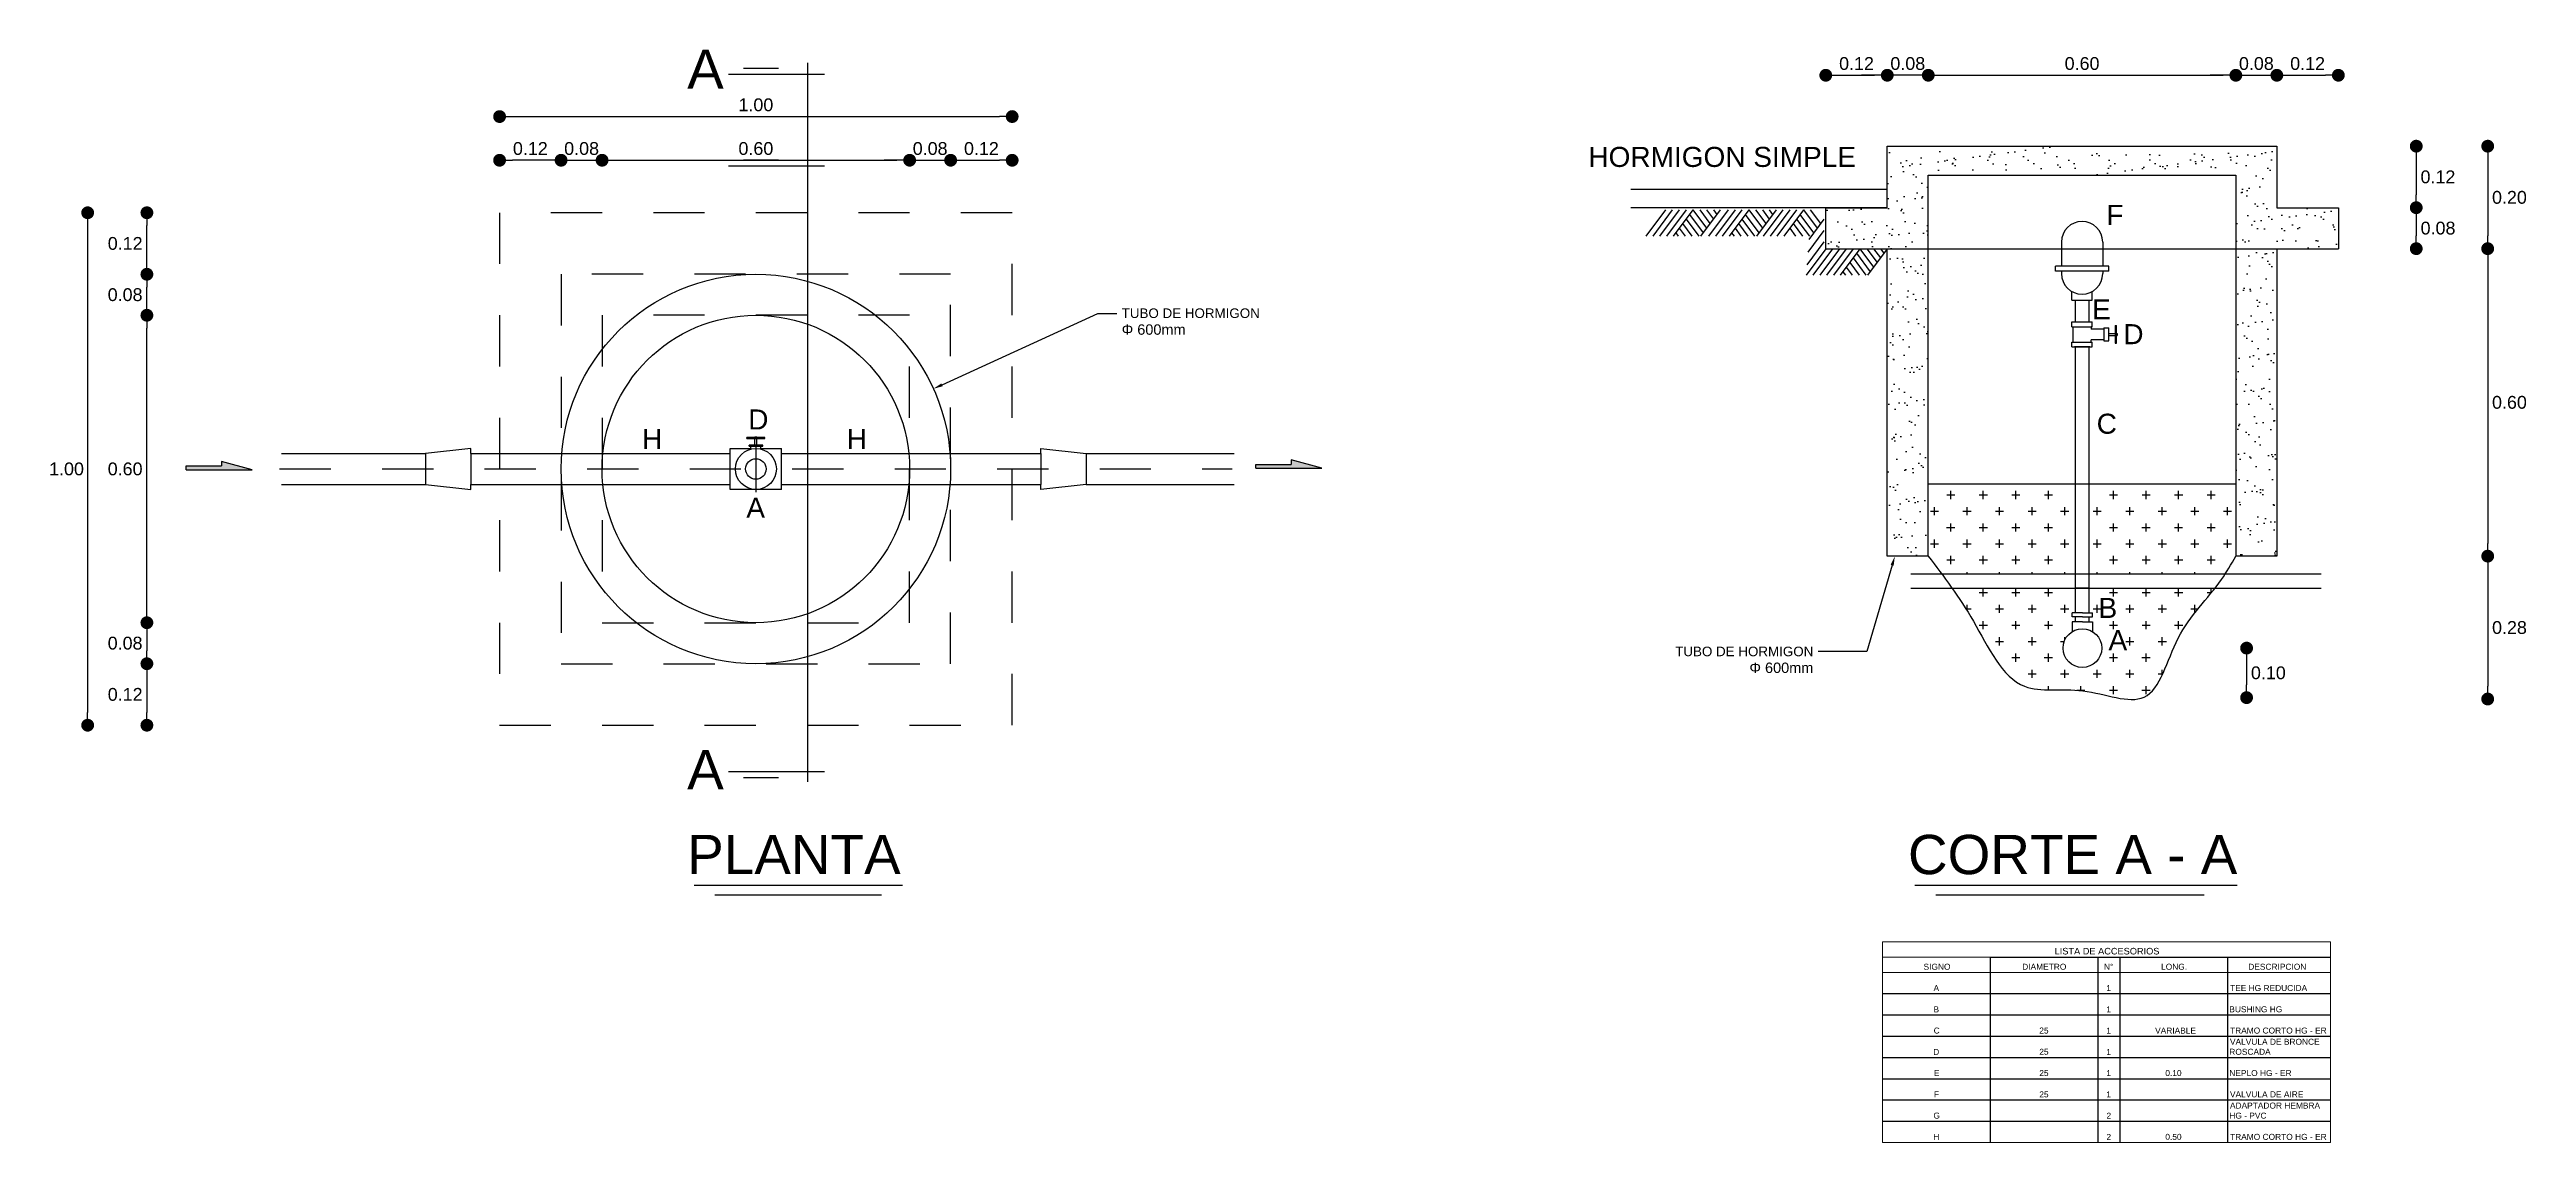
# Model space of a CAD drawing. Header units: metres. Extents: x 2644 to 4131, y 3282 to 4383.
# Drawn here: x 2678.494 to 2683.326, y 4368.693 to 4370.826 of the extents above; entities that cross this region are included whole.
import ezdxf
from ezdxf import colors
from ezdxf.entities.mleader import LeaderData, LeaderLine
from ezdxf.math import Vec2, Vec3

# ---------------------------------------------------------------- set-up
doc = ezdxf.new("R2010")
doc.units = ezdxf.units.M
for name, pattern in [('ACAD_ISO03W100', [30, 12, -18]), ('ACAD_ISO04W100', [30, 24, -3, 0, -3]), ('ACAD_ISO05W100', [33, 24, -3, 0, -3, 0, -3])]:
    doc.linetypes.add(name, pattern=pattern)
doc.layers.add('eje', color=10, linetype='ACAD_ISO04W100', transparency=0.1)
doc.styles.get("Standard").update_dxf_attribs({"font": 'arial.ttf'})
doc.dimstyles.new('gestion', dxfattribs={"dimscale": 0, "dimtxt": 0.025, "dimasz": 0.025, "dimexe": 0.02, "dimexo": 0.07, "dimgap": 0.01, "dimtad": 2, "dimtih": 1, "dimtoh": 1, "dimzin": 0, "dimdsep": 46, "dimtxsty": 'Standard', "dimblk": 'DOT', "dimcen": 0, "dimse1": 1, "dimse2": 1, "dimadec": 0, "dimazin": 0, "dimtm": 1e-09, "dimtfac": 1, "dimtix": 1, "dimtmove": 1, "dimatfit": 0, "dimldrblk": 'DOTSMALL', "dimfxl": 1, "dimtolj": 1, "dimtzin": 0, "dimarcsym": 2})

msp = doc.modelspace()

# ---------------------------------------------------------------- texts
for s, height, p in [('A', 0.07666534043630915, (2679.738058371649, 4370.749078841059)), ('HORMIGON SIMPLE', 0.03910902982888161, (2681.496273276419, 4370.596650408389)), ('F', 0.03910902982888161, (2682.506698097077, 4370.483351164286)), ('E', 0.03910902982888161, (2682.479076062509, 4370.299164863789)), ('D', 0.03910902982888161, (2682.539879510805, 4370.250777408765)), ('D', 0.03910902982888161, (2679.857221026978, 4370.084311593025)), ('C', 0.03910902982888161, (2682.487892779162, 4370.075971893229)), ('H', 0.03910902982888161, (2679.649875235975, 4370.046340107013)), ('H', 0.03910902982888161, (2680.049477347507, 4370.046340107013)), ('A', 0.03910902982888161, (2679.853509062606, 4369.912027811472)), ('B', 0.03910902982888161, (2682.491492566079, 4369.716567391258)), ('A', 0.03910902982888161, (2682.510982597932, 4369.653623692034)), ('A', 0.07666534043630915, (2679.738058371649, 4369.382168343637)), ('PLANTA', 0.07666534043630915, (2679.738058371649, 4369.216565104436)), ('CORTE A - A', 0.07666534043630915, (2682.119792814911, 4369.216565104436)), ('SIGNO', 0.01168109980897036, (2682.150086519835, 4369.030066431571)), ('DIAMETRO', 0.01168109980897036, (2682.342626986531, 4369.030066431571)), ('LISTA DE ACCESORIOS', 0.0128492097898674, (2682.405898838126, 4369.05988769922)), ('N°', 0.01168109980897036, (2682.502160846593, 4369.029913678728)), ('LONG.', 0.01168109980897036, (2682.613559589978, 4369.030066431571)), ('DESCRIPCION', 0.01168109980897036, (2682.783606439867, 4369.030066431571)), ('A', 0.01168109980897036, (2682.169634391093, 4368.98842619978)), ('1', 0.01168109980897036, (2682.50672546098, 4368.988372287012)), ('TEE HG REDUCIDA', 0.01168109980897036, (2682.748087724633, 4368.988543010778)), ('B', 0.01168109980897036, (2682.169580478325, 4368.946884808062)), ('1', 0.01168109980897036, (2682.50672546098, 4368.946884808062)), ('BUSHING HG', 0.01168109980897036, (2682.746677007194, 4368.947055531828)), ('C', 0.01168109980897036, (2682.169868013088, 4368.905541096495)), ('25', 0.01168109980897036, (2682.375918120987, 4368.905568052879)), ('1', 0.01168109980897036, (2682.50672546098, 4368.905397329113)), ('VARIABLE', 0.01168109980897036, (2682.601909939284, 4368.905451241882)), ('VALVULA DE BRONCE', 0.01168109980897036, (2682.747917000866, 4368.883665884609)), ('TRAMO CORTO HG - ER', 0.01168109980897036, (2682.748087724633, 4368.905568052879)), ('D', 0.01168109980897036, (2682.168942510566, 4368.863909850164)), ('25', 0.01168109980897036, (2682.375918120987, 4368.86408057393)), ('1', 0.01168109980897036, (2682.50672546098, 4368.863909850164)), ('ROSCADA', 0.01168109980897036, (2682.746677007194, 4368.86408057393)), ('E', 0.01168109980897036, (2682.170178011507, 4368.822422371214)), ('F', 0.01168109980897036, (2682.170357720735, 4368.780988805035)), ('25', 0.01168109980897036, (2682.375918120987, 4368.82259309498)), ('25', 0.01168109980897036, (2682.375918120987, 4368.781105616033)), ('1', 0.01168109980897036, (2682.50672546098, 4368.822422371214)), ('1', 0.01168109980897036, (2682.50672546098, 4368.780934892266)), ('0.10', 0.01168109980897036, (2682.621808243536, 4368.82259309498)), ('VALVULA DE AIRE', 0.01168109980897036, (2682.747917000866, 4368.781105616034)), ('NEPLO HG - ER', 0.01168109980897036, (2682.746677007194, 4368.82259309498)), ('G', 0.01168109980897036, (2682.169409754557, 4368.739609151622)), ('2', 0.01168109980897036, (2682.507008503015, 4368.739447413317)), ('ADAPTADOR HEMBRA', 0.01168109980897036, (2682.747908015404, 4368.759185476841)), ('HG - PVC', 0.01168109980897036, (2682.746677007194, 4368.739609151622)), ('H', 0.01168109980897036, (2682.1692255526, 4368.698013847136)), ('2', 0.01168109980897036, (2682.507008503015, 4368.697959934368)), ('0.50', 0.01168109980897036, (2682.621808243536, 4368.698130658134)), ('TRAMO CORTO HG - ER', 0.01168109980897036, (2682.748087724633, 4368.698130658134))]:
    msp.add_text(s, height=height).set_placement(p)

# ---------------------------------------------------------------- blocks, each defined once
blk = doc.blocks.new('_Dot')
at = {"color": 0, "linetype": 'ByBlock', "lineweight": -2}
blk.add_line((-0.5, 0), (-1, 0), dxfattribs=at)
at = {"color": 0, "linetype": 'ByBlock', "const_width": 0.5}
blk.add_lwpolyline([(-0.25, 0, 1), (0.25, 0, 1)], format="xyb", close=True, dxfattribs=at)
blk = doc.blocks.new('*D419')
at = {"color": 0, "lineweight": -2, "transparency": 16777216}
blk.add_line((2678.568508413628, 4370.48222963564), (2678.568508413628, 4369.532229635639), dxfattribs=at)
at = {"layer": 'Defpoints', "color": 0, "transparency": 16777216}
for p in [(2679.286809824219, 4370.507229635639), (2678.568508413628, 4369.507229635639), (2679.286809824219, 4369.507229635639)]:
    blk.add_point(p, dxfattribs=at)
at = {"color": 0, "lineweight": -2, "transparency": 16777216, "xscale": 0.025, "yscale": 0.025, "zscale": 0.025}
for p, rotation in [((2678.568508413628, 4370.507229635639), 90), ((2678.568508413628, 4369.507229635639), 270)]:
    blk.add_blockref('_Dot', p, dxfattribs=dict(at, rotation=rotation))
at = {"color": 0, "transparency": 16777216, "insert": (2678.527258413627, 4370.00722963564), "char_height": 0.025, "attachment_point": 5}
blk.add_mtext('\\A1;1.00', dxfattribs=at)
blk = doc.blocks.new('_DotSmall')
at = {"color": 0, "linetype": 'ByBlock', "const_width": 0.5}
blk.add_lwpolyline([(-0.0625, 0, 1), (0.0625, 0, 1)], format="xyb", close=True, dxfattribs=at)
blk = doc.blocks.new('*D420')
at = {"color": 0, "lineweight": -2, "transparency": 16777216}
blk.add_line((2678.684049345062, 4370.332229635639), (2678.684049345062, 4370.36222963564), dxfattribs=at)
at = {"layer": 'Defpoints', "color": 0, "transparency": 16777216}
for p in [(2678.684049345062, 4370.387229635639), (2679.293648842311, 4370.387229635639), (2679.373648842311, 4370.307229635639)]:
    blk.add_point(p, dxfattribs=at)
at = {"color": 0, "lineweight": -2, "transparency": 16777216, "xscale": 0.025, "yscale": 0.025, "zscale": 0.025}
for p, rotation in [((2678.684049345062, 4370.387229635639), 90), ((2678.684049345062, 4370.307229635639), 270)]:
    blk.add_blockref('_Dot', p, dxfattribs=dict(at, rotation=rotation))
at = {"color": 0, "transparency": 16777216, "insert": (2678.641554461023, 4370.34722963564), "char_height": 0.025, "attachment_point": 5}
blk.add_mtext('\\A1;0.08', dxfattribs=at)
blk = doc.blocks.new('*D421')
at = {"color": 0, "lineweight": -2, "transparency": 16777216}
blk.add_line((2678.684049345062, 4370.412229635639), (2678.684049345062, 4370.48222963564), dxfattribs=at)
at = {"layer": 'Defpoints', "color": 0, "transparency": 16777216}
for p in [(2678.684049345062, 4370.507229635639), (2679.173648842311, 4370.507229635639), (2679.293648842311, 4370.387229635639)]:
    blk.add_point(p, dxfattribs=at)
at = {"color": 0, "lineweight": -2, "transparency": 16777216, "xscale": 0.025, "yscale": 0.025, "zscale": 0.025}
for p, rotation in [((2678.684049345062, 4370.507229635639), 90), ((2678.684049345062, 4370.387229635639), 270)]:
    blk.add_blockref('_Dot', p, dxfattribs=dict(at, rotation=rotation))
at = {"color": 0, "transparency": 16777216, "insert": (2678.641707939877, 4370.44722963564), "char_height": 0.025, "attachment_point": 5}
blk.add_mtext('\\A1;0.12', dxfattribs=at)
blk = doc.blocks.new('*D422')
at = {"color": 0, "lineweight": -2, "transparency": 16777216}
blk.add_line((2678.684049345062, 4369.682229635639), (2678.684049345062, 4369.652229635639), dxfattribs=at)
at = {"layer": 'Defpoints', "color": 0, "transparency": 16777216}
for p in [(2679.379898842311, 4369.707229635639), (2678.684049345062, 4369.627229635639), (2679.299898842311, 4369.627229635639)]:
    blk.add_point(p, dxfattribs=at)
at = {"color": 0, "lineweight": -2, "transparency": 16777216, "xscale": 0.025, "yscale": 0.025, "zscale": 0.025}
for p, rotation in [((2678.684049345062, 4369.707229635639), 90), ((2678.684049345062, 4369.627229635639), 270)]:
    blk.add_blockref('_Dot', p, dxfattribs=dict(at, rotation=rotation))
at = {"color": 0, "transparency": 16777216, "insert": (2678.641554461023, 4369.66722963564), "char_height": 0.025, "attachment_point": 5}
blk.add_mtext('\\A1;0.08', dxfattribs=at)
blk = doc.blocks.new('*D423')
at = {"color": 0, "lineweight": -2, "transparency": 16777216}
blk.add_line((2678.684049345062, 4369.60222963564), (2678.684049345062, 4369.532229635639), dxfattribs=at)
at = {"layer": 'Defpoints', "color": 0, "transparency": 16777216}
for p in [(2679.299898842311, 4369.627229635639), (2678.684049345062, 4369.507229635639), (2679.179898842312, 4369.507229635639)]:
    blk.add_point(p, dxfattribs=at)
at = {"color": 0, "lineweight": -2, "transparency": 16777216, "xscale": 0.025, "yscale": 0.025, "zscale": 0.025}
for p, rotation in [((2678.684049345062, 4369.627229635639), 90), ((2678.684049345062, 4369.507229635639), 270)]:
    blk.add_blockref('_Dot', p, dxfattribs=dict(at, rotation=rotation))
at = {"color": 0, "transparency": 16777216, "insert": (2678.641707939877, 4369.567229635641), "char_height": 0.025, "attachment_point": 5}
blk.add_mtext('\\A1;0.12', dxfattribs=at)
blk = doc.blocks.new('*D619')
at = {"color": 0, "lineweight": -2, "transparency": 16777216}
blk.add_line((2678.684049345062, 4369.732229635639), (2678.684049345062, 4370.28222963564), dxfattribs=at)
at = {"layer": 'Defpoints', "color": 0, "transparency": 16777216}
for p in [(2678.684049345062, 4370.307229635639), (2679.572126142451, 4370.307229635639), (2679.572126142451, 4369.707229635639)]:
    blk.add_point(p, dxfattribs=at)
at = {"color": 0, "lineweight": -2, "transparency": 16777216, "xscale": 0.025, "yscale": 0.025, "zscale": 0.025}
for p, rotation in [((2678.684049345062, 4370.307229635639), 90), ((2678.684049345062, 4369.707229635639), 270)]:
    blk.add_blockref('_Dot', p, dxfattribs=dict(at, rotation=rotation))
at = {"color": 0, "transparency": 16777216, "insert": (2678.641622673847, 4370.00722963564), "char_height": 0.025, "attachment_point": 5}
blk.add_mtext('\\A1;0.60', dxfattribs=at)
blk = doc.blocks.new('*D620')
at = {"color": 0, "lineweight": -2, "transparency": 16777216}
blk.add_line((2679.467126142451, 4370.609682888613), (2679.397126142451, 4370.609682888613), dxfattribs=at)
at = {"layer": 'Defpoints', "color": 0, "transparency": 16777216}
for p in [(2679.372126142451, 4370.609682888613), (2679.372126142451, 4370.507229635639), (2679.492126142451, 4370.387229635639)]:
    blk.add_point(p, dxfattribs=at)
at = {"color": 0, "lineweight": -2, "transparency": 16777216, "xscale": 0.025, "yscale": 0.025, "zscale": 0.025, "rotation": 180}
blk.add_blockref('_Dot', (2679.372126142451, 4370.609682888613), dxfattribs=at)
at = {"color": 0, "lineweight": -2, "transparency": 16777216, "xscale": 0.025, "yscale": 0.025, "zscale": 0.025}
blk.add_blockref('_Dot', (2679.492126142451, 4370.609682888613), dxfattribs=at)
at = {"color": 0, "transparency": 16777216, "insert": (2679.432126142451, 4370.632447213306), "char_height": 0.025, "attachment_point": 5}
blk.add_mtext('\\A1;0.12', dxfattribs=at)
blk = doc.blocks.new('*D621')
at = {"color": 0, "lineweight": -2, "transparency": 16777216}
for p, q in [((2679.467126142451, 4370.609682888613), (2679.44212614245, 4370.609682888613)), ((2679.492126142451, 4370.609682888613), (2679.572126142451, 4370.609682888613)), ((2679.597126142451, 4370.609682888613), (2679.622126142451, 4370.609682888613))]:
    blk.add_line(p, q, dxfattribs=at)
at = {"layer": 'Defpoints', "color": 0, "transparency": 16777216}
for p in [(2679.572126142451, 4370.609682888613), (2679.492126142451, 4370.387229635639), (2679.572126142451, 4370.307229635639)]:
    blk.add_point(p, dxfattribs=at)
at = {"color": 0, "lineweight": -2, "transparency": 16777216, "xscale": 0.025, "yscale": 0.025, "zscale": 0.025}
blk.add_blockref('_Dot', (2679.492126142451, 4370.609682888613), dxfattribs=at)
at = {"color": 0, "lineweight": -2, "transparency": 16777216, "xscale": 0.025, "yscale": 0.025, "zscale": 0.025, "rotation": 180}
blk.add_blockref('_Dot', (2679.572126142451, 4370.609682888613), dxfattribs=at)
at = {"color": 0, "transparency": 16777216, "insert": (2679.532126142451, 4370.632447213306), "char_height": 0.025, "attachment_point": 5}
blk.add_mtext('\\A1;0.08', dxfattribs=at)
blk = doc.blocks.new('*D622')
at = {"color": 0, "lineweight": -2, "transparency": 16777216}
blk.add_line((2679.597126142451, 4370.609682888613), (2680.147126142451, 4370.609682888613), dxfattribs=at)
at = {"layer": 'Defpoints', "color": 0, "transparency": 16777216}
for p in [(2680.172126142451, 4370.609682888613), (2679.572126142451, 4370.307229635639), (2680.172126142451, 4370.307229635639)]:
    blk.add_point(p, dxfattribs=at)
at = {"color": 0, "lineweight": -2, "transparency": 16777216, "xscale": 0.025, "yscale": 0.025, "zscale": 0.025, "rotation": 180}
blk.add_blockref('_Dot', (2679.572126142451, 4370.609682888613), dxfattribs=at)
at = {"color": 0, "lineweight": -2, "transparency": 16777216, "xscale": 0.025, "yscale": 0.025, "zscale": 0.025}
blk.add_blockref('_Dot', (2680.172126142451, 4370.609682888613), dxfattribs=at)
at = {"color": 0, "transparency": 16777216, "insert": (2679.872126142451, 4370.632447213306), "char_height": 0.025, "attachment_point": 5}
blk.add_mtext('\\A1;0.60', dxfattribs=at)
blk = doc.blocks.new('*D623')
at = {"color": 0, "linetype": 'ACAD_ISO03W100', "lineweight": -2, "ltscale": 0.0001, "transparency": 16777216}
for p, q in [((2680.147126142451, 4370.609682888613), (2680.122126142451, 4370.609682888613)), ((2680.172126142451, 4370.609682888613), (2680.252126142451, 4370.609682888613)), ((2680.277126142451, 4370.609682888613), (2680.302126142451, 4370.609682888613))]:
    blk.add_line(p, q, dxfattribs=at)
at = {"layer": 'Defpoints', "color": 0, "linetype": 'ACAD_ISO03W100', "ltscale": 0.0001, "transparency": 16777216}
for p in [(2680.252126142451, 4370.609682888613), (2680.252126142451, 4370.387229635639), (2680.172126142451, 4370.307229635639)]:
    blk.add_point(p, dxfattribs=at)
at = {"color": 0, "linetype": 'ACAD_ISO03W100', "lineweight": -2, "ltscale": 0.0001, "transparency": 16777216, "xscale": 0.025, "yscale": 0.025, "zscale": 0.025}
blk.add_blockref('_Dot', (2680.172126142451, 4370.609682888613), dxfattribs=at)
at = {"color": 0, "linetype": 'ACAD_ISO03W100', "lineweight": -2, "ltscale": 0.0001, "transparency": 16777216, "xscale": 0.025, "yscale": 0.025, "zscale": 0.025, "rotation": 180}
blk.add_blockref('_Dot', (2680.252126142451, 4370.609682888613), dxfattribs=at)
at = {"color": 0, "linetype": 'ACAD_ISO03W100', "ltscale": 0.0001, "transparency": 16777216, "insert": (2680.212126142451, 4370.632447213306), "char_height": 0.025, "attachment_point": 5}
blk.add_mtext('\\A1;0.08', dxfattribs=at)
blk = doc.blocks.new('*D624')
at = {"color": 0, "lineweight": -2, "transparency": 16777216}
blk.add_line((2680.277126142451, 4370.609682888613), (2680.347126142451, 4370.609682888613), dxfattribs=at)
at = {"layer": 'Defpoints', "color": 0, "transparency": 16777216}
for p in [(2680.372126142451, 4370.609682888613), (2680.372126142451, 4370.507229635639), (2680.252126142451, 4370.387229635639)]:
    blk.add_point(p, dxfattribs=at)
at = {"color": 0, "lineweight": -2, "transparency": 16777216, "xscale": 0.025, "yscale": 0.025, "zscale": 0.025, "rotation": 180}
blk.add_blockref('_Dot', (2680.252126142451, 4370.609682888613), dxfattribs=at)
at = {"color": 0, "lineweight": -2, "transparency": 16777216, "xscale": 0.025, "yscale": 0.025, "zscale": 0.025}
blk.add_blockref('_Dot', (2680.372126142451, 4370.609682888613), dxfattribs=at)
at = {"color": 0, "transparency": 16777216, "insert": (2680.312126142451, 4370.632447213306), "char_height": 0.025, "attachment_point": 5}
blk.add_mtext('\\A1;0.12', dxfattribs=at)
blk = doc.blocks.new('*D424')
at = {"color": 0, "lineweight": -2, "transparency": 16777216}
blk.add_line((2679.397126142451, 4370.69491981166), (2680.347126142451, 4370.69491981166), dxfattribs=at)
at = {"layer": 'Defpoints', "color": 0, "transparency": 16777216}
for p in [(2680.372126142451, 4370.69491981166), (2679.372126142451, 4370.421781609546), (2680.372126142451, 4370.421781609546)]:
    blk.add_point(p, dxfattribs=at)
at = {"color": 0, "lineweight": -2, "transparency": 16777216, "xscale": 0.025, "yscale": 0.025, "zscale": 0.025, "rotation": 180}
blk.add_blockref('_Dot', (2679.372126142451, 4370.69491981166), dxfattribs=at)
at = {"color": 0, "lineweight": -2, "transparency": 16777216, "xscale": 0.025, "yscale": 0.025, "zscale": 0.025}
blk.add_blockref('_Dot', (2680.372126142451, 4370.69491981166), dxfattribs=at)
at = {"color": 0, "transparency": 16777216, "insert": (2679.872126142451, 4370.717684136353), "char_height": 0.025, "attachment_point": 5}
blk.add_mtext('\\A1;1.00', dxfattribs=at)
blk = doc.blocks.new('*D426')
at = {"color": 0, "lineweight": -2, "transparency": 16777216}
blk.add_line((2682.780386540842, 4369.632691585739), (2682.780386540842, 4369.58601856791), dxfattribs=at)
at = {"layer": 'Defpoints', "color": 0, "transparency": 16777216}
for p in [(2682.566158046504, 4369.657691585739), (2682.632650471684, 4369.561018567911), (2682.780386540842, 4369.561018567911)]:
    blk.add_point(p, dxfattribs=at)
at = {"color": 0, "lineweight": -2, "transparency": 16777216, "xscale": 0.025, "yscale": 0.025, "zscale": 0.025}
for p, rotation in [((2682.780386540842, 4369.657691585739), 90), ((2682.780386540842, 4369.561018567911), 270)]:
    blk.add_blockref('_Dot', p, dxfattribs=dict(at, rotation=rotation))
at = {"color": 0, "transparency": 16777216, "insert": (2682.822813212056, 4369.609355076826), "char_height": 0.025, "attachment_point": 5}
blk.add_mtext('\\A1;0.10', dxfattribs=at)
blk = doc.blocks.new('*D646')
at = {"color": 0, "lineweight": -2, "transparency": 16777216}
blk.add_line((2681.984407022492, 4370.775530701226), (2682.054407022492, 4370.775530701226), dxfattribs=at)
at = {"layer": 'Defpoints', "color": 0, "transparency": 16777216}
for p in [(2682.079407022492, 4370.775530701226), (2681.959407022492, 4370.517135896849), (2682.079407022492, 4370.517135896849)]:
    blk.add_point(p, dxfattribs=at)
at = {"color": 0, "lineweight": -2, "transparency": 16777216, "xscale": 0.025, "yscale": 0.025, "zscale": 0.025, "rotation": 180}
blk.add_blockref('_Dot', (2681.959407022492, 4370.775530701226), dxfattribs=at)
at = {"color": 0, "lineweight": -2, "transparency": 16777216, "xscale": 0.025, "yscale": 0.025, "zscale": 0.025}
blk.add_blockref('_Dot', (2682.079407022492, 4370.775530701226), dxfattribs=at)
at = {"color": 0, "transparency": 16777216, "insert": (2682.019407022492, 4370.798295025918), "char_height": 0.025, "attachment_point": 5}
blk.add_mtext('\\A1;0.12', dxfattribs=at)
blk = doc.blocks.new('*D647')
at = {"color": 0, "lineweight": -2, "transparency": 16777216}
for p, q in [((2682.054407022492, 4370.775530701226), (2682.029407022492, 4370.775530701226)), ((2682.159407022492, 4370.775530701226), (2682.079407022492, 4370.775530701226)), ((2682.184407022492, 4370.775530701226), (2682.209407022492, 4370.775530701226))]:
    blk.add_line(p, q, dxfattribs=at)
at = {"layer": 'Defpoints', "color": 0, "transparency": 16777216}
for p in [(2682.079407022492, 4370.775530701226), (2682.079407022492, 4370.637135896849), (2682.159407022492, 4370.580433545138)]:
    blk.add_point(p, dxfattribs=at)
at = {"color": 0, "lineweight": -2, "transparency": 16777216, "xscale": 0.025, "yscale": 0.025, "zscale": 0.025}
blk.add_blockref('_Dot', (2682.079407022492, 4370.775530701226), dxfattribs=at)
at = {"color": 0, "lineweight": -2, "transparency": 16777216, "xscale": 0.025, "yscale": 0.025, "zscale": 0.025, "rotation": 180}
blk.add_blockref('_Dot', (2682.159407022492, 4370.775530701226), dxfattribs=at)
at = {"color": 0, "transparency": 16777216, "insert": (2682.119407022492, 4370.798295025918), "char_height": 0.025, "attachment_point": 5}
blk.add_mtext('\\A1;0.08', dxfattribs=at)
blk = doc.blocks.new('*D648')
at = {"color": 0, "lineweight": -2, "transparency": 16777216}
blk.add_line((2682.184407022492, 4370.775530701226), (2682.734407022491, 4370.775530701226), dxfattribs=at)
at = {"layer": 'Defpoints', "color": 0, "transparency": 16777216}
for p in [(2682.759407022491, 4370.775530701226), (2682.159407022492, 4370.580433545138), (2682.759407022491, 4370.580433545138)]:
    blk.add_point(p, dxfattribs=at)
at = {"color": 0, "lineweight": -2, "transparency": 16777216, "xscale": 0.025, "yscale": 0.025, "zscale": 0.025, "rotation": 180}
blk.add_blockref('_Dot', (2682.159407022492, 4370.775530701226), dxfattribs=at)
at = {"color": 0, "lineweight": -2, "transparency": 16777216, "xscale": 0.025, "yscale": 0.025, "zscale": 0.025}
blk.add_blockref('_Dot', (2682.759407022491, 4370.775530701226), dxfattribs=at)
at = {"color": 0, "transparency": 16777216, "insert": (2682.459407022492, 4370.798295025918), "char_height": 0.025, "attachment_point": 5}
blk.add_mtext('\\A1;0.60', dxfattribs=at)
blk = doc.blocks.new('*D649')
at = {"color": 0, "lineweight": -2, "transparency": 16777216}
for p, q in [((2682.734407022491, 4370.775530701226), (2682.709407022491, 4370.775530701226)), ((2682.759407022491, 4370.775530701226), (2682.839407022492, 4370.775530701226)), ((2682.864407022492, 4370.775530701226), (2682.889407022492, 4370.775530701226))]:
    blk.add_line(p, q, dxfattribs=at)
at = {"layer": 'Defpoints', "color": 0, "transparency": 16777216}
for p in [(2682.839407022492, 4370.775530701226), (2682.839407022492, 4370.637135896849), (2682.759407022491, 4370.580433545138)]:
    blk.add_point(p, dxfattribs=at)
at = {"color": 0, "lineweight": -2, "transparency": 16777216, "xscale": 0.025, "yscale": 0.025, "zscale": 0.025}
blk.add_blockref('_Dot', (2682.759407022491, 4370.775530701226), dxfattribs=at)
at = {"color": 0, "lineweight": -2, "transparency": 16777216, "xscale": 0.025, "yscale": 0.025, "zscale": 0.025, "rotation": 180}
blk.add_blockref('_Dot', (2682.839407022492, 4370.775530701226), dxfattribs=at)
at = {"color": 0, "transparency": 16777216, "insert": (2682.799407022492, 4370.798295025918), "char_height": 0.025, "attachment_point": 5}
blk.add_mtext('\\A1;0.08', dxfattribs=at)
blk = doc.blocks.new('*D650')
at = {"color": 0, "lineweight": -2, "transparency": 16777216}
blk.add_line((2682.864407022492, 4370.775530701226), (2682.934407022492, 4370.775530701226), dxfattribs=at)
at = {"layer": 'Defpoints', "color": 0, "transparency": 16777216}
for p in [(2682.959407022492, 4370.775530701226), (2682.839407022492, 4370.517135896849), (2682.959407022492, 4370.517135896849)]:
    blk.add_point(p, dxfattribs=at)
at = {"color": 0, "lineweight": -2, "transparency": 16777216, "xscale": 0.025, "yscale": 0.025, "zscale": 0.025, "rotation": 180}
blk.add_blockref('_Dot', (2682.839407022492, 4370.775530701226), dxfattribs=at)
at = {"color": 0, "lineweight": -2, "transparency": 16777216, "xscale": 0.025, "yscale": 0.025, "zscale": 0.025}
blk.add_blockref('_Dot', (2682.959407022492, 4370.775530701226), dxfattribs=at)
at = {"color": 0, "transparency": 16777216, "insert": (2682.899407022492, 4370.798295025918), "char_height": 0.025, "attachment_point": 5}
blk.add_mtext('\\A1;0.12', dxfattribs=at)
blk = doc.blocks.new('*D651')
at = {"color": 0, "lineweight": -2, "transparency": 16777216}
blk.add_line((2683.111348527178, 4370.612135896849), (2683.111348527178, 4370.542135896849), dxfattribs=at)
at = {"layer": 'Defpoints', "color": 0, "transparency": 16777216}
for p in [(2682.839407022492, 4370.637135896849), (2682.839407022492, 4370.517135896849), (2683.111348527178, 4370.517135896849)]:
    blk.add_point(p, dxfattribs=at)
at = {"color": 0, "lineweight": -2, "transparency": 16777216, "xscale": 0.025, "yscale": 0.025, "zscale": 0.025}
for p, rotation in [((2683.111348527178, 4370.637135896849), 90), ((2683.111348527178, 4370.517135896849), 270)]:
    blk.add_blockref('_Dot', p, dxfattribs=dict(at, rotation=rotation))
at = {"color": 0, "transparency": 16777216, "insert": (2683.153689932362, 4370.57713589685), "char_height": 0.025, "attachment_point": 5}
blk.add_mtext('\\A1;0.12', dxfattribs=at)
blk = doc.blocks.new('*D652')
at = {"color": 0, "lineweight": -2, "transparency": 16777216}
blk.add_line((2683.111348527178, 4370.49213589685), (2683.111348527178, 4370.462135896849), dxfattribs=at)
at = {"layer": 'Defpoints', "color": 0, "transparency": 16777216}
for p in [(2682.959407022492, 4370.517135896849), (2682.959407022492, 4370.437135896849), (2683.111348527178, 4370.437135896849)]:
    blk.add_point(p, dxfattribs=at)
at = {"color": 0, "lineweight": -2, "transparency": 16777216, "xscale": 0.025, "yscale": 0.025, "zscale": 0.025}
for p, rotation in [((2683.111348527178, 4370.517135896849), 90), ((2683.111348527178, 4370.437135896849), 270)]:
    blk.add_blockref('_Dot', p, dxfattribs=dict(at, rotation=rotation))
at = {"color": 0, "transparency": 16777216, "insert": (2683.153843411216, 4370.47713589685), "char_height": 0.025, "attachment_point": 5}
blk.add_mtext('\\A1;0.08', dxfattribs=at)
blk = doc.blocks.new('*D653')
at = {"color": 0, "lineweight": -2, "transparency": 16777216}
blk.add_line((2683.250746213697, 4370.612135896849), (2683.250746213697, 4370.46213589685), dxfattribs=at)
at = {"layer": 'Defpoints', "color": 0, "transparency": 16777216}
for p in [(2682.839407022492, 4370.637135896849), (2682.839407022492, 4370.43713589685), (2683.250746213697, 4370.43713589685)]:
    blk.add_point(p, dxfattribs=at)
at = {"color": 0, "lineweight": -2, "transparency": 16777216, "xscale": 0.025, "yscale": 0.025, "zscale": 0.025}
for p, rotation in [((2683.250746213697, 4370.637135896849), 90), ((2683.250746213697, 4370.43713589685), 270)]:
    blk.add_blockref('_Dot', p, dxfattribs=dict(at, rotation=rotation))
at = {"color": 0, "transparency": 16777216, "insert": (2683.293172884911, 4370.53713589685), "char_height": 0.025, "attachment_point": 5}
blk.add_mtext('\\A1;0.20', dxfattribs=at)
blk = doc.blocks.new('*D654')
at = {"color": 0, "lineweight": -2, "transparency": 16777216}
blk.add_line((2683.250746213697, 4370.41213589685), (2683.250746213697, 4369.862135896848), dxfattribs=at)
at = {"layer": 'Defpoints', "color": 0, "transparency": 16777216}
for p in [(2682.839407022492, 4370.437135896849), (2682.839407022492, 4369.837135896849), (2683.250746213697, 4369.837135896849)]:
    blk.add_point(p, dxfattribs=at)
at = {"color": 0, "lineweight": -2, "transparency": 16777216, "xscale": 0.025, "yscale": 0.025, "zscale": 0.025}
for p, rotation in [((2683.250746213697, 4370.437135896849), 90), ((2683.250746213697, 4369.837135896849), 270)]:
    blk.add_blockref('_Dot', p, dxfattribs=dict(at, rotation=rotation))
at = {"color": 0, "transparency": 16777216, "insert": (2683.293172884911, 4370.13713589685), "char_height": 0.025, "attachment_point": 5}
blk.add_mtext('\\A1;0.60', dxfattribs=at)
blk = doc.blocks.new('*D655')
at = {"color": 0, "lineweight": -2, "transparency": 16777216}
blk.add_line((2683.250746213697, 4369.812135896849), (2683.250746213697, 4369.583314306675), dxfattribs=at)
at = {"layer": 'Defpoints', "color": 0, "transparency": 16777216}
for p in [(2682.839407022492, 4369.837135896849), (2682.567981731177, 4369.558314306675), (2683.250746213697, 4369.558314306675)]:
    blk.add_point(p, dxfattribs=at)
at = {"color": 0, "lineweight": -2, "transparency": 16777216, "xscale": 0.025, "yscale": 0.025, "zscale": 0.025}
for p, rotation in [((2683.250746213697, 4369.837135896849), 90), ((2683.250746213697, 4369.558314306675), 270)]:
    blk.add_blockref('_Dot', p, dxfattribs=dict(at, rotation=rotation))
at = {"color": 0, "transparency": 16777216, "insert": (2683.293241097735, 4369.697725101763), "char_height": 0.025, "attachment_point": 5}
blk.add_mtext('\\A1;0.28', dxfattribs=at)

# ---------------------------------------------------------------- dimensions: what is measured, and where the dimension line sits
for base, p1, p2, picture, middle in [((2682.079407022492, 4370.775530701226), (2681.959407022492, 4370.517135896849), (2682.079407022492, 4370.517135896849), '*D646', (2682.019407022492, 4370.798295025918)), ((2682.079407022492, 4370.775530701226), (2682.159407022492, 4370.580433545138), (2682.079407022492, 4370.637135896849), '*D647', (2682.119407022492, 4370.798295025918)), ((2682.759407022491, 4370.775530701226), (2682.159407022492, 4370.580433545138), (2682.759407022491, 4370.580433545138), '*D648', (2682.459407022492, 4370.798295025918)), ((2682.839407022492, 4370.775530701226), (2682.759407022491, 4370.580433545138), (2682.839407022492, 4370.637135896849), '*D649', (2682.799407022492, 4370.798295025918)), ((2682.959407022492, 4370.775530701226), (2682.839407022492, 4370.517135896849), (2682.959407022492, 4370.517135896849), '*D650', (2682.899407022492, 4370.798295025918)), ((2680.372126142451, 4370.69491981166), (2679.372126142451, 4370.421781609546), (2680.372126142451, 4370.421781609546), '*D424', (2679.872126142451, 4370.717684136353)), ((2679.372126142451, 4370.609682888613), (2679.492126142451, 4370.387229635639), (2679.372126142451, 4370.507229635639), '*D620', (2679.432126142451, 4370.632447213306)), ((2679.572126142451, 4370.609682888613), (2679.492126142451, 4370.387229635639), (2679.572126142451, 4370.307229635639), '*D621', (2679.532126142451, 4370.632447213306)), ((2680.172126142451, 4370.609682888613), (2679.572126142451, 4370.307229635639), (2680.172126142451, 4370.307229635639), '*D622', (2679.872126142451, 4370.632447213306)), ((2680.372126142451, 4370.609682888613), (2680.252126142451, 4370.387229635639), (2680.372126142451, 4370.507229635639), '*D624', (2680.312126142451, 4370.632447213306))]:
    dim = msp.add_linear_dim(base=base, p1=p1, p2=p2, dimstyle='gestion', override={"dimscale": 1})
    dim.commit()
    dim.dimension.update_dxf_attribs({"geometry": picture, "text_midpoint": middle})
at = {"linetype": 'ACAD_ISO03W100', "ltscale": 0.0001}
dim = msp.add_linear_dim(base=(2680.252126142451, 4370.609682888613), p1=(2680.172126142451, 4370.307229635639), p2=(2680.252126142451, 4370.387229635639), dimstyle='gestion', override={"dimscale": 1}, dxfattribs=at)
dim.commit()
dim.dimension.update_dxf_attribs({"geometry": '*D623', "text_midpoint": (2680.212126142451, 4370.632447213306)})
for base, p1, p2, picture, middle in [((2683.111348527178, 4370.517135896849), (2682.839407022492, 4370.637135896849), (2682.839407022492, 4370.517135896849), '*D651', (2683.153689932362, 4370.57713589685)), ((2683.250746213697, 4370.43713589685), (2682.839407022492, 4370.637135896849), (2682.839407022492, 4370.43713589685), '*D653', (2683.293172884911, 4370.53713589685)), ((2678.568508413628, 4369.507229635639), (2679.286809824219, 4370.507229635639), (2679.286809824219, 4369.507229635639), '*D419', (2678.527258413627, 4370.00722963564)), ((2678.684049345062, 4370.507229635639), (2679.293648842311, 4370.387229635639), (2679.173648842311, 4370.507229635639), '*D421', (2678.641707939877, 4370.44722963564)), ((2683.111348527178, 4370.437135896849), (2682.959407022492, 4370.517135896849), (2682.959407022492, 4370.437135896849), '*D652', (2683.153843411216, 4370.47713589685)), ((2683.250746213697, 4369.837135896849), (2682.839407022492, 4370.437135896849), (2682.839407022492, 4369.837135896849), '*D654', (2683.293172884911, 4370.13713589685)), ((2678.684049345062, 4370.387229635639), (2679.373648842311, 4370.307229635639), (2679.293648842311, 4370.387229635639), '*D420', (2678.641554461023, 4370.34722963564)), ((2678.684049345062, 4370.307229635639), (2679.572126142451, 4369.707229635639), (2679.572126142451, 4370.307229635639), '*D619', (2678.641622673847, 4370.00722963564)), ((2683.250746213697, 4369.558314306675), (2682.839407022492, 4369.837135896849), (2682.567981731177, 4369.558314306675), '*D655', (2683.293241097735, 4369.697725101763)), ((2678.684049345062, 4369.627229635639), (2679.379898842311, 4369.707229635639), (2679.299898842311, 4369.627229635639), '*D422', (2678.641554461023, 4369.66722963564)), ((2682.780386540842, 4369.561018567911), (2682.566158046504, 4369.657691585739), (2682.632650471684, 4369.561018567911), '*D426', (2682.822813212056, 4369.609355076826)), ((2678.684049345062, 4369.507229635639), (2679.299898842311, 4369.627229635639), (2679.179898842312, 4369.507229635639), '*D423', (2678.641707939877, 4369.567229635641))]:
    dim = msp.add_linear_dim(base=base, p1=p1, p2=p2, angle=90, dimstyle='gestion', override={"dimscale": 1})
    dim.commit()
    dim.dimension.update_dxf_attribs({"geometry": picture, "text_midpoint": middle})

# ---------------------------------------------------------------- hatches: boundary and pattern name
h = msp.add_hatch()
h.set_pattern_fill('AR-SAND', color=256, scale=0.001)
h.set_pattern_definition([(37.50000000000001, (-2377.071996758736, -1353.266670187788), (-0.001600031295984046, 0.04894132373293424), [0, -0.038608, 0, -0.04318, 0, -0.041275]), (7.499999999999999, (-2377.071996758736, -1353.266670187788), (0.04495232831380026, 0.07168251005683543), [0, -0.020828, 0, -0.034798, 0, -0.013335]), (327.5, (-2377.103238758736, -1353.266670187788), (0.0790992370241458, 0.0001437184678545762), [0, -0.0127, 0, -0.04572, 0, -0.05969]), (317.5, (-2377.103238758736, -1353.266670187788), (0.07635564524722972, 0.02229293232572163), [0, -0.00635, 0, -0.029972, 0, -0.03429])])
h.paths.add_polyline_path([(2682.159407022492, 4370.437135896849), (2682.079407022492, 4370.437135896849), (2682.079407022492, 4369.837135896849), (2682.159407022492, 4369.837135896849)])
h.paths.add_polyline_path([(2682.159407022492, 4370.580433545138), (2682.759407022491, 4370.580433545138), (2682.759407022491, 4370.43713589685), (2682.839407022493, 4370.43713589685), (2682.959407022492, 4370.437135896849), (2682.959407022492, 4370.517135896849), (2682.839407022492, 4370.517135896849), (2682.839407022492, 4370.637135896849), (2682.079407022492, 4370.637135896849), (2682.079407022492, 4370.517135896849), (2681.959407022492, 4370.517135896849), (2681.959407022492, 4370.437135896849), (2682.079407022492, 4370.437135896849), (2682.159407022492, 4370.437135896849)])
h.paths.add_polyline_path([(2682.839407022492, 4370.43713589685), (2682.759407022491, 4370.43713589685), (2682.759407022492, 4369.837135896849), (2682.839407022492, 4369.837135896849)])
h = msp.add_hatch()
h.set_pattern_fill('ANSI31', color=256, scale=50, angle=44.99999999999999)
h.set_pattern_definition([(90, (-3040.808932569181, 9427.214031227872), (-158.75, 4.337275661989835e-14), [])])
h.paths.add_polyline_path([(2682.524234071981, 4370.267908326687), (2682.524234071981, 4370.271908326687), (2682.51138912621, 4370.271908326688), (2682.51138912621, 4370.267908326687)])
h.paths.add_polyline_path([(2682.527932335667, 4370.267908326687), (2682.527932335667, 4370.271908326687), (2682.526373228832, 4370.271908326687), (2682.526373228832, 4370.267908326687)])
h = msp.add_hatch()
h.set_pattern_fill('ANSI31', color=256, scale=50, angle=135)
h.set_pattern_definition([(180, (-2377.071996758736, -1353.266670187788), (-1.4210854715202e-14, -158.75), [])])
h.paths.add_polyline_path([(2679.874126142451, 4370.066496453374), (2679.87012614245, 4370.066496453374), (2679.870126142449, 4370.053571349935), (2679.874126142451, 4370.053571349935)])
h.paths.add_polyline_path([(2679.874126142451, 4370.070194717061), (2679.87012614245, 4370.070194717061), (2679.87012614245, 4370.068635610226), (2679.874126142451, 4370.068635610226)])
h = msp.add_hatch(color=256)
h.dxf.hatch_style = 1
h.paths.add_polyline_path([(2678.829504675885, 4370.013152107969), (2678.760497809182, 4370.013152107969), (2678.760497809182, 4370.005737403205), (2678.889115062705, 4370.005737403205), (2678.829504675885, 4370.021897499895)])
h = msp.add_hatch(color=256)
h.dxf.hatch_style = 1
h.paths.add_polyline_path([(2680.916588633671, 4370.016250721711), (2680.847581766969, 4370.016250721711), (2680.847581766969, 4370.008836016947), (2680.976199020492, 4370.008836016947), (2680.916588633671, 4370.024996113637)])
h = msp.add_hatch()
h.set_pattern_fill('CROSS', color=256, scale=0.005)
h.set_pattern_definition([(0, (-2377.071996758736, -1353.266670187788), (0.03175, 0.03175), [0.015875, -0.047625]), (90, (-2377.064059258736, -1353.274607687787), (-0.03175, 0.03175), [0.015875, -0.047625])])
edge = h.paths.add_edge_path()
edge.add_line((2682.472907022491, 4369.978287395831), (2682.472907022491, 4369.802366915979))
edge.add_line((2682.472907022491, 4369.802366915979), (2682.738672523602, 4369.802366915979))
edge.add_spline(control_points=[(2682.738672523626, 4369.802366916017), (2682.745894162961, 4369.813621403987), (2682.752650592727, 4369.825378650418), (2682.759407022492, 4369.837135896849)], knot_values=[0.8384697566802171, 0.8384697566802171, 0.8384697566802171, 0.8384697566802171, 0.878809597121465, 0.878809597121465, 0.878809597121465, 0.878809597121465], degree=3, periodic=0)
edge.add_line((2682.759407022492, 4369.837135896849), (2682.759407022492, 4369.978287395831))
edge.add_line((2682.759407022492, 4369.978287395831), (2682.472907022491, 4369.978287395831))
edge = h.paths.add_edge_path()
edge.add_line((2682.159407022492, 4369.978287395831), (2682.159407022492, 4369.837135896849))
edge.add_spline(control_points=[(2682.159407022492, 4369.837135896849), (2682.168185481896, 4369.825615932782), (2682.176963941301, 4369.814095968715), (2682.185683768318, 4369.802366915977)], knot_values=[0, 0, 0, 0, 0.04503769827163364, 0.04503769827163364, 0.04503769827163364, 0.04503769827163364], degree=3, periodic=0)
edge.add_line((2682.185683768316, 4369.802366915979), (2682.445907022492, 4369.802366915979))
edge.add_line((2682.445907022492, 4369.802366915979), (2682.445907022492, 4369.978287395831))
edge.add_line((2682.445907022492, 4369.978287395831), (2682.159407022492, 4369.978287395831))
edge = h.paths.add_edge_path()
edge.add_line((2682.440014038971, 4369.689737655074), (2682.440014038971, 4369.708816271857))
edge.add_line((2682.440014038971, 4369.708816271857), (2682.445907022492, 4369.708816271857))
edge.add_line((2682.445907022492, 4369.708816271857), (2682.445907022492, 4369.718790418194))
edge.add_line((2682.445907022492, 4369.718790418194), (2682.440014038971, 4369.718790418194))
edge.add_line((2682.440014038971, 4369.718790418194), (2682.440014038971, 4369.726617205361))
edge.add_line((2682.440014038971, 4369.726617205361), (2682.445907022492, 4369.726617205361))
edge.add_line((2682.445907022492, 4369.726617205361), (2682.445907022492, 4369.774684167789))
edge.add_line((2682.445907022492, 4369.774684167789), (2682.205781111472, 4369.774684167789))
edge.add_spline(control_points=[(2682.205781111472, 4369.774684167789), (2682.22004216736, 4369.754476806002), (2682.26421138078, 4369.687381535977), (2682.321519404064, 4369.558564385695), (2682.461534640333, 4369.588570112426), (2682.601648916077, 4369.525679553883), (2682.636182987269, 4369.685727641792), (2682.694566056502, 4369.743682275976), (2682.718914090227, 4369.774684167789)], knot_values=[0.07986624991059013, 0.07986624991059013, 0.07986624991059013, 0.07986624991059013, 0.1546020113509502, 0.3160793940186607, 0.4302660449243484, 0.550018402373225, 0.6827409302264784, 0.8038836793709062, 0.8038836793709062, 0.8038836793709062, 0.8038836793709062], degree=3, periodic=0)
edge.add_line((2682.718914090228, 4369.774684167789), (2682.472907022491, 4369.774684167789))
edge.add_line((2682.472907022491, 4369.774684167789), (2682.472907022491, 4369.726617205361))
edge.add_line((2682.472907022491, 4369.726617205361), (2682.480014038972, 4369.726617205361))
edge.add_line((2682.480014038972, 4369.726617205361), (2682.480014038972, 4369.718790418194))
edge.add_line((2682.480014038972, 4369.718790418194), (2682.472907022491, 4369.718790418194))
edge.add_line((2682.472907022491, 4369.718790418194), (2682.472907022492, 4369.708816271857))
edge.add_line((2682.472907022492, 4369.708816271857), (2682.480014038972, 4369.708816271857))
edge.add_line((2682.480014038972, 4369.708816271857), (2682.480014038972, 4369.689737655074))
edge.add_arc((2682.460014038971, 4369.657691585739), 0.0377749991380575, 0, 58.0316511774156, ccw=False)
edge.add_arc((2682.460014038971, 4369.657691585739), 0.03777499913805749, -180, 0, ccw=False)
edge.add_arc((2682.460014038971, 4369.657691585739), 0.0377749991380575, 121.9683488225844, 180, ccw=False)

# ---------------------------------------------------------------- linework, layer by layer
for p, q in [((2680.005867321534, 4370.777129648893), (2679.818575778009, 4370.777129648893)), ((2679.916099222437, 4370.78870509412), (2679.848013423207, 4370.78870509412)), ((2679.972865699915, 4370.80004968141), (2679.972865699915, 4369.396812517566)), ((2682.079407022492, 4370.637135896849), (2682.839407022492, 4370.637135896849)), ((2682.079407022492, 4370.517135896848), (2682.079407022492, 4370.637135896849)), ((2682.839407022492, 4370.637135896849), (2682.839407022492, 4370.517135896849)), ((2680.005867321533, 4370.5984488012), (2679.818575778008, 4370.5984488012)), ((2679.916099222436, 4370.610024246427), (2679.848013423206, 4370.610024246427)), ((2682.159407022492, 4370.580433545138), (2682.759407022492, 4370.580433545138)), ((2682.159407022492, 4369.837135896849), (2682.159407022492, 4370.580433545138)), ((2682.759407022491, 4370.580433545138), (2682.759407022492, 4369.837135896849)), ((2682.079407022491, 4370.55290831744), (2681.579407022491, 4370.55290831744)), ((2682.079407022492, 4370.517135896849), (2681.579407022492, 4370.517135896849)), ((2681.646688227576, 4370.512948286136), (2681.608403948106, 4370.461431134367)), ((2681.660030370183, 4370.512948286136), (2681.621746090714, 4370.461431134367)), ((2681.673372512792, 4370.512948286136), (2681.635088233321, 4370.461431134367)), ((2681.6867146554, 4370.512948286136), (2681.64843037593, 4370.461431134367)), ((2681.700056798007, 4370.512948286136), (2681.661772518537, 4370.461431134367)), ((2681.680043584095, 4370.486017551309), (2681.698314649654, 4370.461431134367)), ((2681.6867146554, 4370.494994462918), (2681.711656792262, 4370.461431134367)), ((2681.693385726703, 4370.503971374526), (2681.720070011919, 4370.46806372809)), ((2681.700056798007, 4370.512948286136), (2681.726741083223, 4370.477040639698)), ((2681.713398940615, 4370.512948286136), (2681.733412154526, 4370.486017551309)), ((2681.753425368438, 4370.512948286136), (2681.715141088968, 4370.461431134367)), ((2681.726741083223, 4370.512948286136), (2681.740083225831, 4370.494994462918)), ((2681.768972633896, 4370.512948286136), (2681.730688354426, 4370.461431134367)), ((2681.740083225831, 4370.512948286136), (2681.746754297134, 4370.503971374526)), ((2681.782314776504, 4370.512948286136), (2681.744030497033, 4370.461431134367)), ((2681.795656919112, 4370.512948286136), (2681.757372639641, 4370.461431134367)), ((2681.808999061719, 4370.512948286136), (2681.770714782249, 4370.461431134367)), ((2681.788985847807, 4370.486017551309), (2681.807256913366, 4370.461431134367)), ((2681.795656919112, 4370.494994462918), (2681.820599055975, 4370.461431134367)), ((2681.802327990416, 4370.503971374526), (2681.829012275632, 4370.46806372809)), ((2681.808999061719, 4370.512948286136), (2681.835683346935, 4370.477040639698)), ((2681.822341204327, 4370.512948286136), (2681.842354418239, 4370.486017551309)), ((2681.862367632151, 4370.512948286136), (2681.824083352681, 4370.461431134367)), ((2681.835683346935, 4370.512948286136), (2681.849025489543, 4370.494994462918)), ((2681.875709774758, 4370.512948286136), (2681.837425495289, 4370.461431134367)), ((2681.849025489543, 4370.512948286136), (2681.855696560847, 4370.503971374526)), ((2681.889051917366, 4370.512948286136), (2681.850767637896, 4370.461431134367)), ((2681.902394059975, 4370.512948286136), (2681.864109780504, 4370.461431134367)), ((2681.915736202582, 4370.512948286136), (2681.877451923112, 4370.461431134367)), ((2681.89572298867, 4370.486017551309), (2681.913994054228, 4370.461431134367)), ((2681.902394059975, 4370.494994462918), (2681.927336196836, 4370.461431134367)), ((2681.909065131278, 4370.503971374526), (2681.935749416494, 4370.46806372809)), ((2681.915736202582, 4370.512948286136), (2681.942420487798, 4370.477040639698)), ((2681.955762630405, 4370.494994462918), (2681.926182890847, 4370.455190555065)), ((2681.92907834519, 4370.512948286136), (2681.949091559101, 4370.486017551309)), ((2681.959407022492, 4370.517135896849), (2682.079407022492, 4370.517135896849)), ((2681.959407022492, 4370.437135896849), (2681.959407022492, 4370.517135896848)), ((2682.839407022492, 4370.517135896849), (2682.959407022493, 4370.517135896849)), ((2682.959407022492, 4370.517135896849), (2682.959407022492, 4370.437135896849)), ((2681.666701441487, 4370.46806372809), (2681.671630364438, 4370.461431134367)), ((2681.673372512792, 4370.477040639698), (2681.684972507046, 4370.461431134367)), ((2681.7756437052, 4370.46806372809), (2681.78057262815, 4370.461431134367)), ((2681.782314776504, 4370.477040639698), (2681.793914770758, 4370.461431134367)), ((2681.889051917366, 4370.477040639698), (2681.900651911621, 4370.461431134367)), ((2681.959327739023, 4370.437135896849), (2681.921043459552, 4370.38561874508)), ((2681.955762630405, 4370.450263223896), (2681.922513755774, 4370.405521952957)), ((2681.955762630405, 4370.472628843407), (2681.92434832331, 4370.430356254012)), ((2681.97266988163, 4370.437135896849), (2681.93438560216, 4370.38561874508)), ((2681.986012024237, 4370.437135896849), (2681.947727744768, 4370.38561874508)), ((2681.959407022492, 4370.437135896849), (2682.839407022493, 4370.437135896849)), ((2681.999354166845, 4370.437135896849), (2681.961069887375, 4370.38561874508)), ((2682.012696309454, 4370.437135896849), (2681.974412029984, 4370.38561874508)), ((2682.026038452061, 4370.437135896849), (2681.987754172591, 4370.38561874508)), ((2682.026038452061, 4370.437135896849), (2682.052722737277, 4370.401228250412)), ((2682.039380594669, 4370.437135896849), (2682.05939380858, 4370.410205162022)), ((2682.079407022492, 4370.437135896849), (2682.041122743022, 4370.38561874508)), ((2682.052722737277, 4370.437135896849), (2682.066064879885, 4370.419182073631)), ((2682.066064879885, 4370.437135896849), (2682.072735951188, 4370.42815898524)), ((2682.079407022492, 4369.837135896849), (2682.079407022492, 4370.437135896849)), ((2682.419155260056, 4370.450013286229), (2682.419155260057, 4370.40286713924)), ((2682.499658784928, 4370.450013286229), (2682.499658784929, 4370.402867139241)), ((2682.839407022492, 4370.437135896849), (2682.839407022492, 4369.837135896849)), ((2682.839407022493, 4370.43713589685), (2682.959407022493, 4370.437135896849)), ((2681.992683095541, 4370.392251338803), (2681.997612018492, 4370.38561874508)), ((2681.999354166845, 4370.401228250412), (2682.0109541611, 4370.38561874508)), ((2682.006025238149, 4370.410205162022), (2682.024296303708, 4370.38561874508)), ((2682.012696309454, 4370.419182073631), (2682.037638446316, 4370.38561874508)), ((2682.019367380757, 4370.42815898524), (2682.046051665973, 4370.392251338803)), ((2682.407424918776, 4370.393195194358), (2682.407424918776, 4370.40286713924)), ((2682.51138912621, 4370.40286713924), (2682.407424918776, 4370.40286713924)), ((2682.51138912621, 4370.393195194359), (2682.407424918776, 4370.393195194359)), ((2682.419155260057, 4370.393195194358), (2682.419155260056, 4370.388462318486)), ((2682.49965878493, 4370.393195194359), (2682.49965878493, 4370.388462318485)), ((2682.51138912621, 4370.393195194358), (2682.51138912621, 4370.40286713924)), ((2682.439425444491, 4370.336593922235), (2682.439425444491, 4370.353520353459)), ((2682.439425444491, 4370.336593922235), (2682.479388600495, 4370.336593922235)), ((2682.445907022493, 4370.336593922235), (2682.445907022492, 4370.294063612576)), ((2682.472907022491, 4370.336593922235), (2682.47290702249, 4370.294063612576)), ((2682.479388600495, 4370.336593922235), (2682.479388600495, 4370.353520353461)), ((2682.439425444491, 4370.294063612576), (2682.479388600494, 4370.294063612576)), ((2682.439425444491, 4370.284819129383), (2682.439425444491, 4370.294063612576)), ((2682.479388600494, 4370.284819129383), (2682.479388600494, 4370.294063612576)), ((2682.439425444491, 4370.284819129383), (2682.479388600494, 4370.284819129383)), ((2682.439425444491, 4370.254997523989), (2682.479388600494, 4370.254997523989)), ((2682.439425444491, 4370.245753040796), (2682.439425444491, 4370.254997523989)), ((2682.439425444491, 4370.245753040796), (2682.479388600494, 4370.245753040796)), ((2682.441923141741, 4370.254997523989), (2682.441923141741, 4370.284819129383)), ((2682.474393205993, 4370.245753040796), (2682.44442083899, 4370.245753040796)), ((2682.445907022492, 4370.245753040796), (2682.445907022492, 4369.72661720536)), ((2682.472907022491, 4370.245753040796), (2682.472907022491, 4369.72661720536)), ((2682.479388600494, 4370.284819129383), (2682.476890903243, 4370.284819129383)), ((2682.476890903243, 4370.284819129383), (2682.476890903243, 4370.280328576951)), ((2682.502189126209, 4370.280328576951), (2682.476890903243, 4370.280328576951)), ((2682.476890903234, 4370.25499752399), (2682.476890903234, 4370.259488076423)), ((2682.502189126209, 4370.259488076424), (2682.476890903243, 4370.259488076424)), ((2682.479388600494, 4370.245753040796), (2682.479388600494, 4370.254997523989)), ((2682.502189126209, 4370.28282857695), (2682.51138912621, 4370.28282857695)), ((2682.502189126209, 4370.28282857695), (2682.502189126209, 4370.256988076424)), ((2682.502189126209, 4370.256988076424), (2682.51138912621, 4370.256988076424)), ((2682.51130896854, 4370.271908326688), (2682.52423407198, 4370.271908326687)), ((2682.51130896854, 4370.267908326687), (2682.52423407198, 4370.267908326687)), ((2682.51138912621, 4370.256988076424), (2682.51138912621, 4370.28282857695)), ((2682.524234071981, 4370.287228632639), (2682.524234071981, 4370.252588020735)), ((2682.524234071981, 4370.287228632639), (2682.526373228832, 4370.287228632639)), ((2682.524234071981, 4370.252588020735), (2682.526373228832, 4370.252588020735)), ((2682.526373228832, 4370.252588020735), (2682.526373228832, 4370.287228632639)), ((2682.526373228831, 4370.271908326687), (2682.527932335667, 4370.271908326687)), ((2682.526373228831, 4370.267908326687), (2682.527932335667, 4370.267908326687)), ((2682.527932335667, 4370.271908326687), (2682.527932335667, 4370.267908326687)), ((2679.315884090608, 4370.047229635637), (2679.227515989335, 4370.037229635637)), ((2679.315884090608, 4370.037229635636), (2679.315884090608, 4370.047229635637)), ((2679.822126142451, 4370.047229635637), (2679.862503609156, 4370.047229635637)), ((2679.822126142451, 4369.967229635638), (2679.822126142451, 4370.047229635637)), ((2679.889446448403, 4370.068635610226), (2679.854805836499, 4370.068635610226)), ((2679.854805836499, 4370.066496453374), (2679.854805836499, 4370.068635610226)), ((2679.854805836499, 4370.066496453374), (2679.889446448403, 4370.066496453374)), ((2679.885446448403, 4370.053571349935), (2679.858805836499, 4370.053571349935)), ((2679.858805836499, 4370.051432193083), (2679.858805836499, 4370.053571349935)), ((2679.858805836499, 4370.051432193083), (2679.885446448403, 4370.051432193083)), ((2679.862503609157, 4370.047229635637), (2679.862503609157, 4370.051432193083)), ((2679.87012614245, 4370.068635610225), (2679.87012614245, 4370.070194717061)), ((2679.87012614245, 4370.070194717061), (2679.874126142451, 4370.070194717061)), ((2679.870126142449, 4370.053571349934), (2679.87012614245, 4370.066496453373)), ((2679.874126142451, 4370.068635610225), (2679.874126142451, 4370.070194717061)), ((2679.874126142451, 4370.053571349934), (2679.874126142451, 4370.066496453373)), ((2679.881748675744, 4370.047229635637), (2679.881748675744, 4370.051432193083)), ((2679.881748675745, 4370.047229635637), (2679.922126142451, 4370.047229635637)), ((2679.885446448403, 4370.051432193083), (2679.885446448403, 4370.053571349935)), ((2679.889446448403, 4370.066496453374), (2679.889446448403, 4370.068635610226)), ((2679.922126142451, 4369.967229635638), (2679.922126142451, 4370.047229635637)), ((2680.428368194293, 4370.037229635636), (2680.428368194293, 4370.047229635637)), ((2680.428368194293, 4370.047229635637), (2680.516736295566, 4370.037229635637)), ((2678.760497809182, 4370.013152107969), (2678.829504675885, 4370.013152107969)), ((2678.760497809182, 4370.005737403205), (2678.760497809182, 4370.013152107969)), ((2678.760497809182, 4370.005737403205), (2678.889115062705, 4370.005737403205)), ((2678.889115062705, 4370.005737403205), (2678.829504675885, 4370.021897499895)), ((2678.829504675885, 4370.021897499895), (2678.829504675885, 4370.013152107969)), ((2678.946755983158, 4370.037229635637), (2679.227515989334, 4370.037229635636)), ((2679.227515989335, 4370.037229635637), (2679.227515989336, 4369.977229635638)), ((2679.315884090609, 4370.037229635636), (2679.822126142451, 4370.037229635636)), ((2679.315884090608, 4370.037229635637), (2679.315884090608, 4369.977229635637)), ((2679.922126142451, 4370.037229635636), (2680.428368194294, 4370.037229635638)), ((2680.428368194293, 4370.037229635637), (2680.428368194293, 4369.977229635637)), ((2680.516736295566, 4370.037229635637), (2680.805082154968, 4370.037229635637)), ((2680.516736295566, 4370.037229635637), (2680.516736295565, 4369.977229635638)), ((2680.847581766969, 4370.016250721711), (2680.916588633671, 4370.016250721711)), ((2680.847581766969, 4370.008836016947), (2680.847581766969, 4370.016250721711)), ((2680.847581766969, 4370.008836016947), (2680.976199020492, 4370.008836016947)), ((2680.976199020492, 4370.008836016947), (2680.916588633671, 4370.024996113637)), ((2680.916588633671, 4370.024996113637), (2680.916588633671, 4370.016250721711)), ((2678.946755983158, 4369.977229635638), (2679.227515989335, 4369.977229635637)), ((2679.227515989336, 4369.977229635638), (2679.315884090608, 4369.967229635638)), ((2679.315884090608, 4369.977229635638), (2679.822126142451, 4369.977229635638)), ((2679.315884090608, 4369.967229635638), (2679.315884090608, 4369.977229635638)), ((2679.922126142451, 4369.967229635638), (2679.822126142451, 4369.967229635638)), ((2679.922126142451, 4369.977229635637), (2680.428368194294, 4369.977229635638)), ((2680.428368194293, 4369.967229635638), (2680.428368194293, 4369.977229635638)), ((2680.516736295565, 4369.977229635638), (2680.428368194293, 4369.967229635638)), ((2680.516736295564, 4369.977229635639), (2680.805082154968, 4369.977229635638)), ((2682.159407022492, 4369.978287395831), (2682.759407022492, 4369.978287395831)), ((2682.159407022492, 4369.837135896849), (2682.079407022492, 4369.837135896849)), ((2682.839407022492, 4369.837135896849), (2682.759407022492, 4369.837135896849)), ((2682.125580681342, 4369.802366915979), (2682.925580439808, 4369.802366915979)), ((2682.125580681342, 4369.774684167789), (2682.925580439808, 4369.774684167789)), ((2682.472907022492, 4369.774684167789), (2682.445907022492, 4369.774684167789)), ((2682.460014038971, 4369.726617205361), (2682.440014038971, 4369.726617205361)), ((2682.440014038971, 4369.718790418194), (2682.440014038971, 4369.726617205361)), ((2682.460014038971, 4369.718790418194), (2682.440014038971, 4369.718790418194)), ((2682.460014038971, 4369.708816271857), (2682.440014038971, 4369.708816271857)), ((2682.440014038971, 4369.708816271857), (2682.440014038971, 4369.689737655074)), ((2682.445907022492, 4369.718790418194), (2682.445907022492, 4369.708816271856)), ((2682.460014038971, 4369.726617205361), (2682.480014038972, 4369.726617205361)), ((2682.460014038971, 4369.718790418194), (2682.480014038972, 4369.718790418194)), ((2682.460014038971, 4369.708816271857), (2682.480014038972, 4369.708816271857)), ((2682.472907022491, 4369.718790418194), (2682.472907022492, 4369.708816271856)), ((2682.480014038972, 4369.718790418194), (2682.480014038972, 4369.726617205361)), ((2682.480014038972, 4369.708816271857), (2682.480014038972, 4369.689737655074)), ((2680.005867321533, 4369.416010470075), (2679.818575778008, 4369.416010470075)), ((2679.916099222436, 4369.404435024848), (2679.848013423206, 4369.404435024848)), ((2679.751545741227, 4369.195207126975), (2680.158470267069, 4369.195207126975)), ((2682.133280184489, 4369.195207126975), (2682.761742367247, 4369.195207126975)), ((2679.792167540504, 4369.176130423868), (2680.117086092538, 4369.176130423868)), ((2682.173901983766, 4369.176130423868), (2682.697352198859, 4369.176130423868)), ((2682.280088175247, 4369.054693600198), (2682.943944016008, 4369.054693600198)), ((2682.280088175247, 4369.054693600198), (2682.280088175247, 4368.692993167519)), ((2682.490347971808, 4369.054693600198), (2682.490347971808, 4368.692993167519)), ((2682.532995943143, 4369.054693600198), (2682.532995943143, 4368.692993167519)), ((2682.743255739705, 4369.054693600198), (2682.743255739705, 4368.692993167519)), ((2682.069828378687, 4368.983405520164), (2682.943944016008, 4368.983405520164)), ((2682.069828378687, 4368.941918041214), (2682.943944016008, 4368.941918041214)), ((2682.069828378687, 4368.900430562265), (2682.943944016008, 4368.900430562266)), ((2682.069828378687, 4368.858943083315), (2682.943944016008, 4368.858943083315)), ((2682.069828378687, 4368.817455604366), (2682.943944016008, 4368.817455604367)), ((2682.069828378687, 4368.775968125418), (2682.943944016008, 4368.775968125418)), ((2682.069828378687, 4368.734480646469), (2682.943944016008, 4368.734480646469))]:
    msp.add_line(p, q)
at = {"linetype": 'ACAD_ISO05W100', "ltscale": 0.0002, "transparency": 33554579}
msp.add_line((2678.942963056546, 4370.007229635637), (2680.801289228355, 4370.007229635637), dxfattribs=at)
at = {"lineweight": 15}
for p, q in [((2682.069828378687, 4369.084494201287), (2682.943944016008, 4369.084494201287)), ((2682.069828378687, 4369.084494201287), (2682.069828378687, 4368.692993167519)), ((2682.943944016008, 4369.084494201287), (2682.943944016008, 4368.692993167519)), ((2682.069828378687, 4369.054693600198), (2682.280088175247, 4369.054693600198)), ((2682.069828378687, 4369.024892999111), (2682.943944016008, 4369.024892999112)), ((2682.069828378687, 4368.692993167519), (2682.943944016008, 4368.692993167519))]:
    msp.add_line(p, q, dxfattribs=at)
at = {"linetype": 'ACAD_ISO03W100', "ltscale": 0.0001}
for points in [[(2679.372126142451, 4369.507229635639), (2680.372126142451, 4369.507229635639), (2680.372126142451, 4370.507229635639), (2679.372126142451, 4370.507229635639)], [(2679.492126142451, 4369.627229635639), (2680.252126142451, 4369.627229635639), (2680.252126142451, 4370.387229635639), (2679.492126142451, 4370.387229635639)], [(2679.572126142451, 4369.707229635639), (2680.172126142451, 4369.707229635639), (2680.172126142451, 4370.307229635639), (2679.572126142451, 4370.307229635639)]]:
    msp.add_lwpolyline(points, close=True, dxfattribs=at)
for centre, radius in [((2679.872126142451, 4370.007229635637), 0.3800000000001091), ((2679.872126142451, 4370.007229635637), 0.3000000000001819), ((2679.872126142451, 4370.007229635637), 0.04), ((2679.872126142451, 4370.007229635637), 0.02), ((2682.460014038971, 4369.657691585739), 0.0377749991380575)]:
    msp.add_circle(centre, radius)
for centre, radius, start, end in [((2682.459407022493, 4370.450013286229), 0.04025176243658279, 0, 180), ((2682.459407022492, 4370.388462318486), 0.04025176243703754, 180.0000000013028, 359.9999999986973)]:
    msp.add_arc(centre, radius, start, end)
msp.add_spline([(2682.159407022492, 4369.837135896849), (2682.247437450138, 4369.710043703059), (2682.347277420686, 4369.583130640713), (2682.461126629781, 4369.574358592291), (2682.580237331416, 4369.56197845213), (2682.646797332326, 4369.676804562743), (2682.73151004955, 4369.791630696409), (2682.759407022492, 4369.837135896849)], degree=3)
at = {"layer": 'eje', "transparency": 33554579}
msp.add_line((2679.872126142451, 4370.051432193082), (2679.872126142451, 4369.961799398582), dxfattribs=at)

msp.set_redraw_order([(e.dxf.handle, doc.entitydb.next_handle()) for e in msp.query("TEXT MTEXT ATTDEF DIMENSION ARC_DIMENSION")])  # texts and dimensions are drawn at this point

# ---------------------------------------------------------------- leaders
ml = msp.add_multileader_mtext('Standard')
ml.set_content('TUBO DE HORMIGON\\P{\\H1.0833x;Φ 600mm}', color=256)
ml.set_leader_properties()
ml.build(insert=Vec2(0, 0))
ml.multileader.update_dxf_attribs({"arrow_head_size": 0.01866834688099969})
ctx = ml.context
ctx.base_point, ctx.char_height, ctx.arrow_head_size, ctx.landing_gap_size, ctx.plane_origin = Vec3(2680.576488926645, 4370.310857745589), 0.01866834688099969, 0.01866834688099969, 0.009334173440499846, Vec3(2680.537630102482, 4370.310224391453)
notes = []
notes.append((ctx, [(0, (1, 1, 0), (2680.539152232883, 4370.310857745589), (1, 0), 0.03733669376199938, [(0, [(2680.218411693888, 4370.163710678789)], 0, [])])]))
ctx.mtext.insert, ctx.mtext.flow_direction = Vec3(2680.585823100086, 4370.320557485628), 5
ml = msp.add_multileader_mtext('Standard')
ml.set_content('TUBO DE HORMIGON\\P{\\H1.0833x;Φ 600mm}', color=256)
ml.set_leader_properties()
ml.build(insert=Vec2(0, 0))
ml.multileader.update_dxf_attribs({"arrow_head_size": 0.01866834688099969})
ctx = ml.context
ctx.base_point, ctx.char_height, ctx.arrow_head_size, ctx.landing_gap_size, ctx.plane_origin = Vec3(2681.659026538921, 4369.650840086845), 0.01866834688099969, 0.01866834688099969, 0.009334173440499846, Vec3(2681.786278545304, 4369.570533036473)
ctx.text_align_type = 2
notes.append((ctx, [(1, (1, 1, 0), (2682.039486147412, 4369.650840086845), (-1, 0), 0.09504783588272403, [(0, [(2682.094179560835, 4369.837135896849)], 0, [])])]))
ctx.mtext.insert, ctx.mtext.alignment, ctx.mtext.flow_direction = Vec3(2681.93510413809, 4369.660539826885), 3, 5
for ctx, leaders in notes:
    for number, flags, end, landing, length, lines in leaders:
        leader = LeaderData()
        leader.index, (leader.has_last_leader_line, leader.has_dogleg_vector, leader.attachment_direction) = number, flags
        leader.last_leader_point, leader.dogleg_vector, leader.dogleg_length = Vec3(end), Vec3(landing), length
        for number, points, colour, breaks in lines:
            line = LeaderLine()
            line.index, line.vertices, line.color, line.breaks = number, Vec3.list(points), colors.encode_raw_color(colour), breaks
            leader.lines.append(line)
        ctx.leaders.append(leader)

doc.saveas('drawing.dxf')
